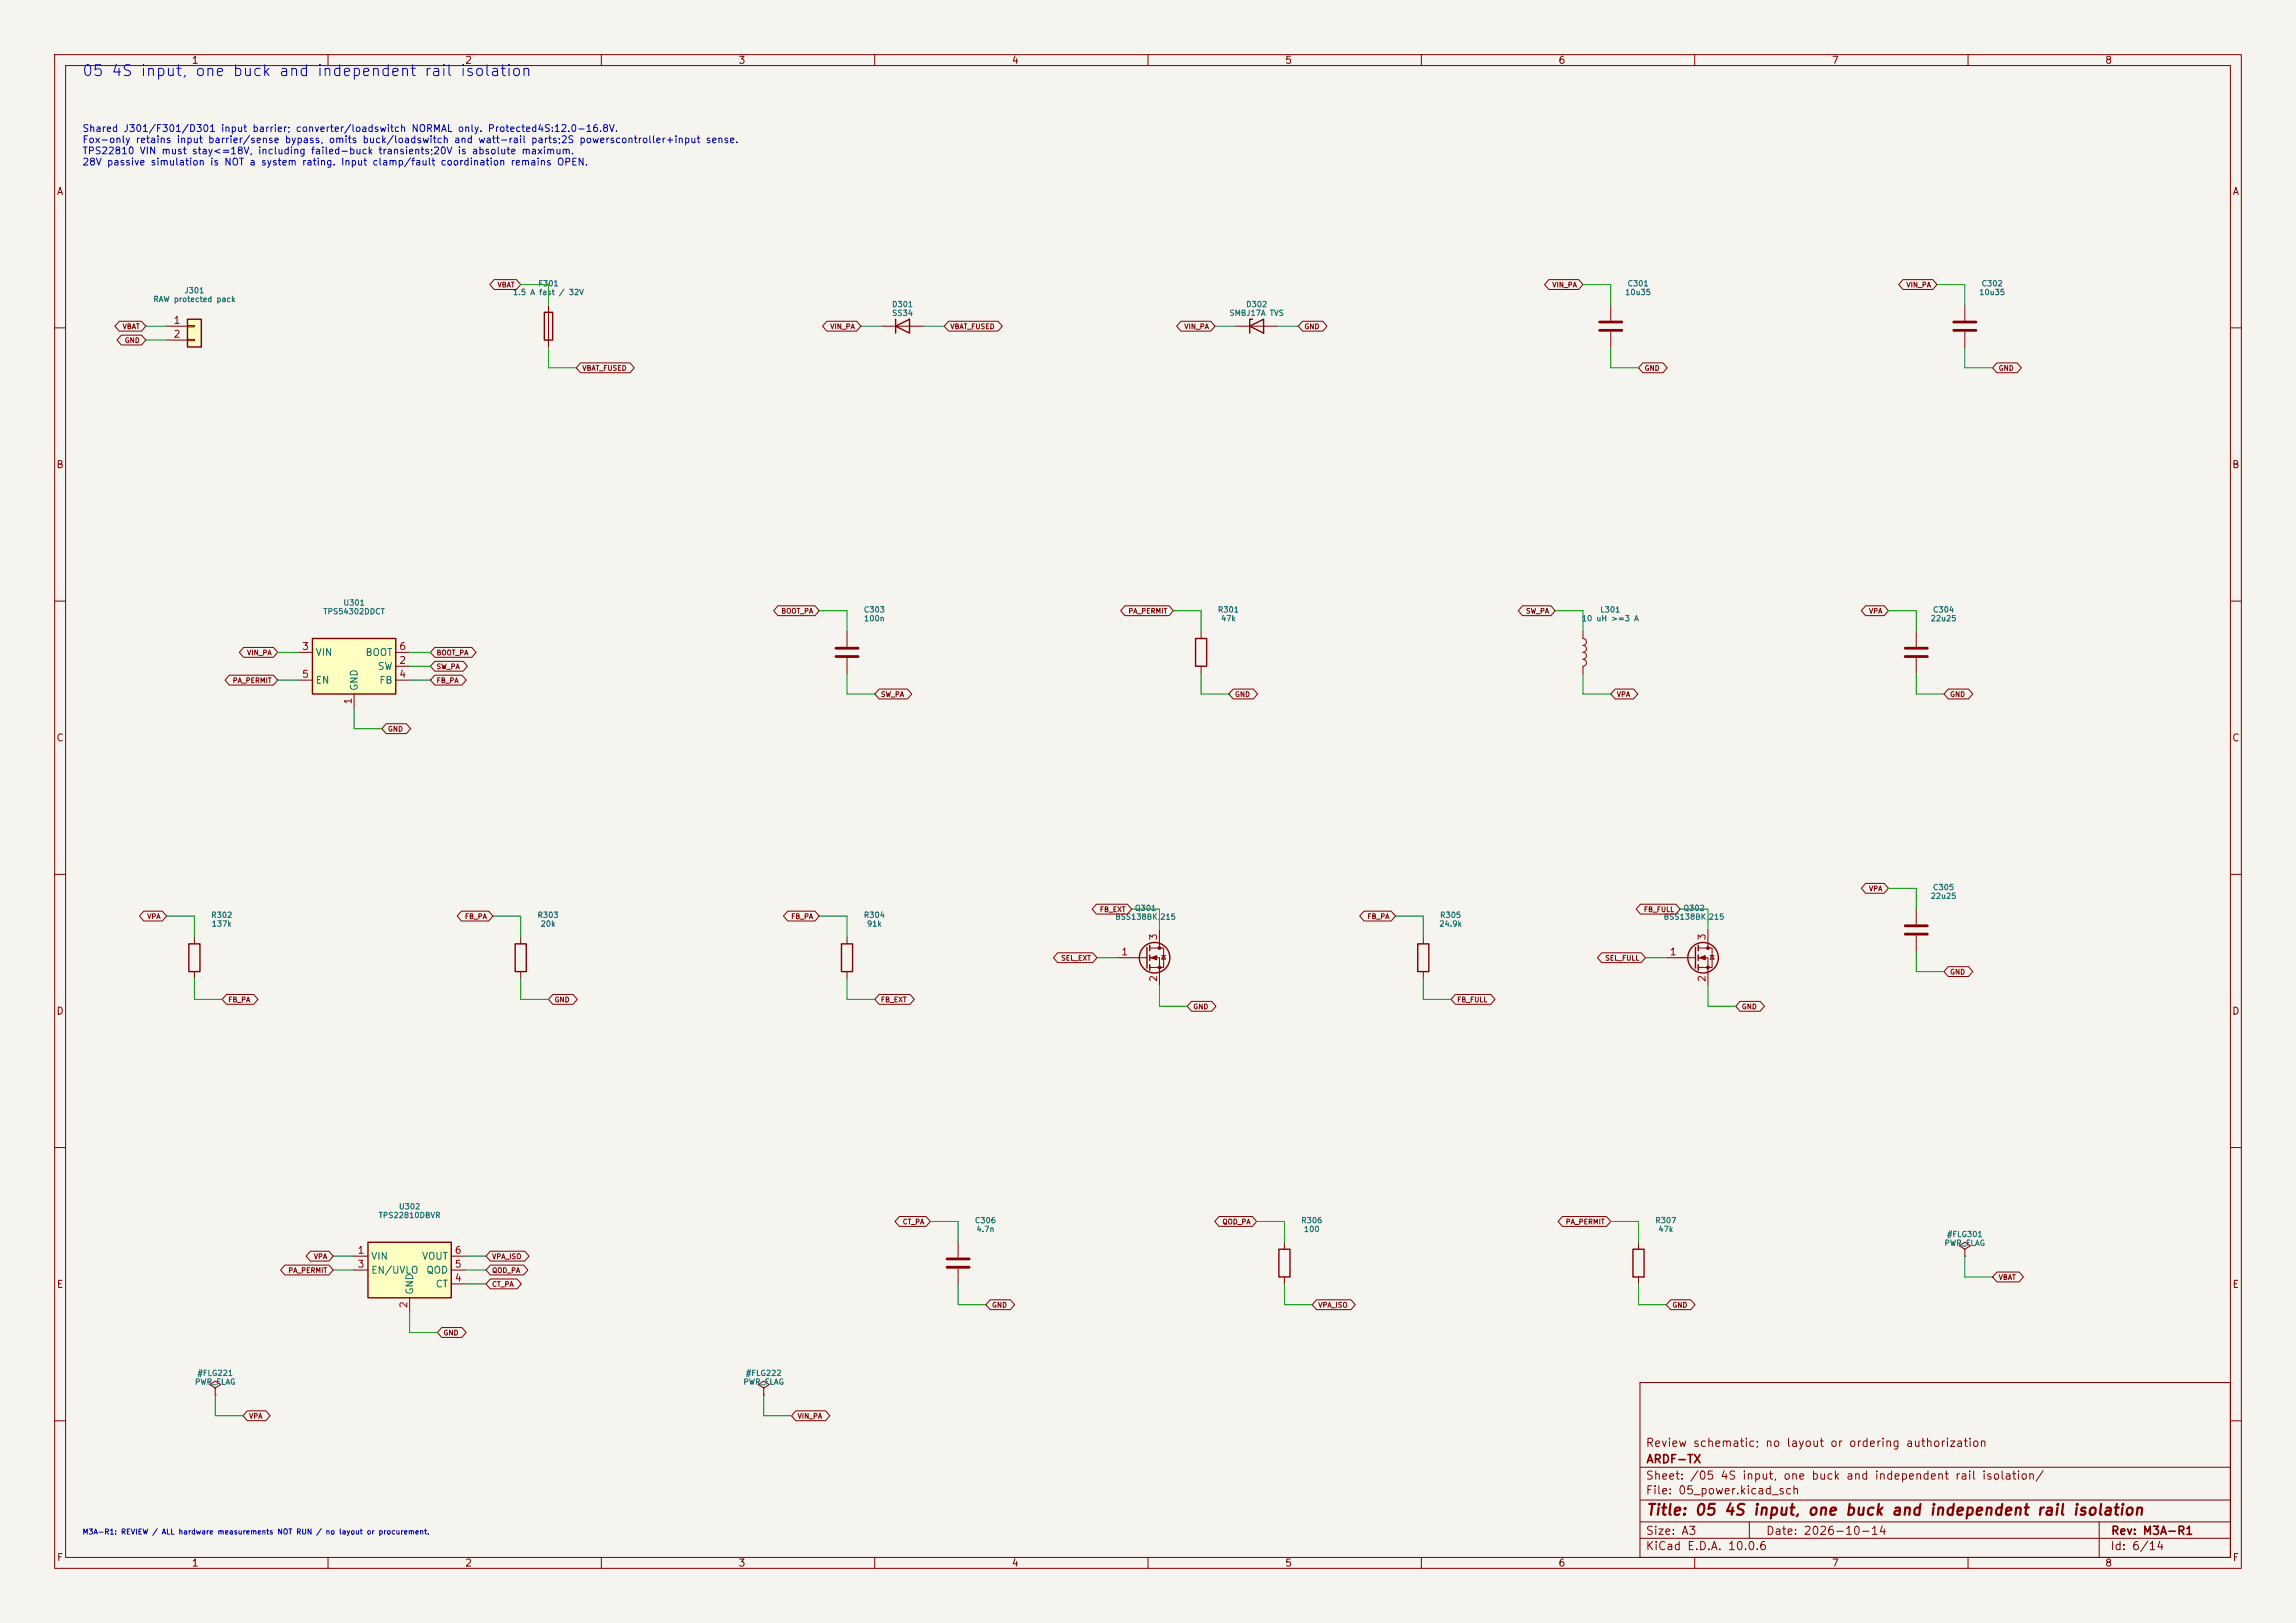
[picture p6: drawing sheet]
<svg xmlns="http://www.w3.org/2000/svg" width="420mm" height="297mm" viewBox="0 0 420 297" stroke-linecap="round" stroke-linejoin="round" font-family="sans-serif">
<defs><g id="words">
<text font-size="2" fill="#0000c2" x="14.9" y="14.4">05 4S input, one buck and independent rail isolation</text>
<text font-size="2" fill="#840000" x="301" y="277.8">Title: 05 4S input, one buck and independent rail isolation</text>
<g font-size="1.5" fill="#840000">
<text x="300.9" y="265.1">Review schematic; no layout or ordering authorization</text>
<text x="301" y="268.1">ARDF-TX</text>
<text x="300.9" y="273.8">File: 05_power.kicad_sch</text>
<text x="300.9" y="271.1">Sheet: /05 4S input, one buck and independent rail isolation/</text>
<text x="300.9" y="281.2">Size: A3</text>
<text x="322.9" y="281.2">Date: 2026-10-14</text>
<text x="386" y="281.2">Rev: M3A-R1</text>
<text x="300.9" y="284">KiCad E.D.A. 10.0.6</text>
<text x="385.9" y="284">Id: 6/14</text>
</g>
<g font-size="1.3" fill="#840000">
<text x="35" y="12">1</text>
<text x="85" y="12">2</text>
<text x="135" y="12">3</text>
<text x="185" y="12">4</text>
<text x="235" y="12">5</text>
<text x="285" y="12">6</text>
<text x="335" y="12">7</text>
<text x="385" y="12">8</text>
<text x="10.3" y="36">A</text>
<text x="408.3" y="36">A</text>
<text x="10.2" y="86">B</text>
<text x="408.2" y="86">B</text>
<text x="10.2" y="136">C</text>
<text x="408.2" y="136">C</text>
<text x="10.2" y="186">D</text>
<text x="408.2" y="186">D</text>
<text x="10.3" y="236">E</text>
<text x="408.3" y="236">E</text>
<text x="10.3" y="286">F</text>
<text x="35" y="287">1</text>
<text x="85" y="287">2</text>
<text x="135" y="287">3</text>
<text x="185" y="287">4</text>
<text x="235" y="287">5</text>
<text x="285" y="287">6</text>
<text x="335" y="287">7</text>
<text x="385" y="287">8</text>
<text x="408.3" y="286">F</text>
</g>
<g font-size="1.3" fill="#0000c2">
<text x="15" y="24.5">Shared J301/F301/D301 input barrier; converter/loadswitch NORMAL only. Protected4S:12.0-16.8V.</text>
<text x="15" y="26.5">Fox-only retains input barrier/sense bypass, omits buck/loadswitch and watt-rail parts;2S powerscontroller+input sense.</text>
<text x="15" y="28.5">TPS22810 VIN must stay&lt;=18V, including failed-buck transients;20V is absolute maximum.</text>
<text x="15" y="30.6">28V passive simulation is NOT a system rating. Input clamp/fault coordination remains OPEN.</text>
</g>
<g font-size="1.3" fill="#a90000">
<text x="31.7" y="59.6">1</text>
<text x="31.7" y="62.1">2</text>
<text x="55.1" y="119.2">3</text>
<text x="72.9" y="119.2">6</text>
<text x="55.1" y="124.3">5</text>
<text x="72.9" y="121.8">2</text>
<text x="72.9" y="124.3">4</text>
<text x="64.6" y="129" transform="rotate(-90 64.6 129)">1</text>
<text x="212" y="172.2" transform="rotate(-90 212 172.2)">3</text>
<text x="312.3" y="172.2" transform="rotate(-90 312.3 172.2)">3</text>
<text x="205" y="175.1">1</text>
<text x="212" y="179.8" transform="rotate(-90 212 179.8)">2</text>
<text x="305.3" y="175.1">1</text>
<text x="312.3" y="179.8" transform="rotate(-90 312.3 179.8)">2</text>
<text x="65.3" y="229.7">1</text>
<text x="65.3" y="232.3">3</text>
<text x="83.1" y="232.3">5</text>
<text x="83.1" y="229.7">6</text>
<text x="74.8" y="239.5" transform="rotate(-90 74.8 239.5)">2</text>
<text x="83.1" y="234.8">4</text>
</g>
<g font-size="1.3" fill="#006464">
<text x="57.6" y="120.3">VIN</text>
<text x="57.6" y="125.4">EN</text>
<text x="66.8" y="120.3">BOOT</text>
<text x="69" y="122.9">SW</text>
<text x="69.3" y="125.4">FB</text>
<text x="65.7" y="126.5" transform="rotate(-90 65.7 126.5)">GND</text>
<text x="67.8" y="230.8">VIN</text>
<text x="67.8" y="233.4">EN/UVLO</text>
<text x="77.1" y="230.8">VOUT</text>
<text x="77.9" y="233.4">QOD</text>
<text x="75.9" y="237" transform="rotate(-90 75.9 237)">GND</text>
<text x="79.6" y="235.9">CT</text>
</g>
<g font-size="1" fill="#006464">
<text x="33.7" y="53.9">J301</text>
<text x="98.4" y="52.6">F301</text>
<text x="297.6" y="52.6">C301</text>
<text x="362.4" y="52.6">C302</text>
<text x="27.9" y="55.5">RAW protected pack</text>
<text x="93.8" y="54.2">1.5 A fast / 32V</text>
<text x="163.1" y="56.4">D301</text>
<text x="163.1" y="58">SS34</text>
<text x="224.8" y="58">SMBJ17A TVS</text>
<text x="227.8" y="56.4">D302</text>
<text x="297.2" y="54.2">10u35</text>
<text x="362" y="54.2">10u35</text>
<text x="59.1" y="112.7">TPS54302DDCT</text>
<text x="62.7" y="111.1">U301</text>
<text x="157.9" y="112.3">C303</text>
<text x="158" y="113.9">100n</text>
<text x="222.7" y="112.3">R301</text>
<text x="223.3" y="113.9">47k</text>
<text x="289.2" y="113.9">10 uH &gt;=3 A</text>
<text x="292.6" y="112.3">L301</text>
<text x="353.1" y="113.9">22u25</text>
<text x="353.5" y="112.3">C304</text>
<text x="207.5" y="166.9">Q301</text>
<text x="307.8" y="166.9">Q302</text>
<text x="353.1" y="164.7">22u25</text>
<text x="353.5" y="163.1">C305</text>
<text x="38.5" y="168.2">R302</text>
<text x="38.6" y="169.8">137k</text>
<text x="98.2" y="168.2">R303</text>
<text x="98.8" y="169.8">20k</text>
<text x="157.9" y="168.2">R304</text>
<text x="158.5" y="169.8">91k</text>
<text x="203.9" y="168.5">BSS138BK,215</text>
<text x="263.2" y="169.8">24.9k</text>
<text x="263.3" y="168.2">R305</text>
<text x="304.2" y="168.5">BSS138BK,215</text>
<text x="72.9" y="221.5">U302</text>
<text x="69.2" y="223.1">TPS22810DBVR</text>
<text x="178.2" y="224.1">C306</text>
<text x="178.5" y="225.7">4.7n</text>
<text x="237.9" y="224.1">R306</text>
<text x="238.4" y="225.7">100</text>
<text x="302.7" y="224.1">R307</text>
<text x="303.3" y="225.7">47k</text>
<text x="356" y="226.6">#FLG301</text>
<text x="355.6" y="228.2">PWR_FLAG</text>
<text x="35.6" y="253.6">PWR_FLAG</text>
<text x="36" y="252">#FLG221</text>
<text x="135.9" y="253.6">PWR_FLAG</text>
<text x="136.3" y="252">#FLG222</text>
</g>
<text font-size="1" fill="#0000c2" x="15" y="281">M3A-R1: REVIEW / ALL hardware measurements NOT RUN / no layout or procurement.</text>
<g font-size=".9" fill="#840000">
<text x="90.9" y="52.8">VBAT</text>
<text x="283.9" y="52.8">VIN_PA</text>
<text x="348.6" y="52.8">VIN_PA</text>
<text x="22.3" y="60.4">VBAT</text>
<text x="22.7" y="63">GND</text>
<text x="151.8" y="60.4">VIN_PA</text>
<text x="173.7" y="60.4">VBAT_FUSED</text>
<text x="216.5" y="60.4">VIN_PA</text>
<text x="238.5" y="60.4">GND</text>
<text x="106.4" y="68.1">VBAT_FUSED</text>
<text x="300.7" y="68.1">GND</text>
<text x="365.5" y="68.1">GND</text>
<text x="142.8" y="112.5">BOOT_PA</text>
<text x="206.3" y="112.5">PA_PERMIT</text>
<text x="279" y="112.5">SW_PA</text>
<text x="341.8" y="112.5">VPA</text>
<text x="42.5" y="125.2">PA_PERMIT</text>
<text x="45.1" y="120.1">VIN_PA</text>
<text x="79.8" y="120.1">BOOT_PA</text>
<text x="79.8" y="122.7">SW_PA</text>
<text x="79.8" y="125.2">FB_PA</text>
<text x="161" y="127.7">SW_PA</text>
<text x="225.8" y="127.7">GND</text>
<text x="295.7" y="127.7">VPA</text>
<text x="356.6" y="127.7">GND</text>
<text x="70.9" y="134.1">GND</text>
<text x="201.1" y="167.1">FB_EXT</text>
<text x="300.6" y="167.1">FB_FULL</text>
<text x="341.8" y="163.3">VPA</text>
<text x="26.8" y="168.4">VPA</text>
<text x="84.9" y="168.4">FB_PA</text>
<text x="144.6" y="168.4">FB_PA</text>
<text x="250" y="168.4">FB_PA</text>
<text x="194" y="176">SEL_EXT</text>
<text x="293.5" y="176">SEL_FULL</text>
<text x="356.6" y="178.5">GND</text>
<text x="41.7" y="183.6">FB_PA</text>
<text x="101.4" y="183.6">GND</text>
<text x="161" y="183.6">FB_EXT</text>
<text x="218.2" y="184.9">GND</text>
<text x="266.5" y="183.6">FB_FULL</text>
<text x="318.5" y="184.9">GND</text>
<text x="165" y="224.3">CT_PA</text>
<text x="223.5" y="224.3">QOD_PA</text>
<text x="286.3" y="224.3">PA_PERMIT</text>
<text x="52.6" y="233.2">PA_PERMIT</text>
<text x="57.3" y="230.6">VPA</text>
<text x="89.9" y="233.2">QOD_PA</text>
<text x="89.9" y="230.6">VPA_ISO</text>
<text x="89.9" y="235.7">CT_PA</text>
<text x="181.4" y="239.5">GND</text>
<text x="241.1" y="239.5">VPA_ISO</text>
<text x="305.8" y="239.5">GND</text>
<text x="365.5" y="234.4">VBAT</text>
<text x="81" y="244.6">GND</text>
<text x="45.5" y="259.8">VPA</text>
<text x="145.8" y="259.8">VIN_PA</text>
</g>
</g></defs>
<path d="M0 0h420v297h-420z" fill="#f5f4ef" stroke="#f5f4ef" stroke-width=".18"/>
<g fill="none" stroke="#840000" stroke-width=".18">
<path d="M10 10h400v277h-400zM12 12h396v273h-396zM60 10v2M110 10v2M160 10v2M210 10v2M260 10v2M310 10v2M360 10v2M161.3 59.7h7.6M226.1 59.7h7.6M294.6 55.9v2.8"/>
<path d="M359.4 55.9v2.8M10 60h2M294.6 60.7v2.8M359.4 60.7v2.8M408 60h2M10 110h2M154.9 115.6v2.8M219.7 115.6v1.2M289.6 115.6v1.2a.63 .63 0 0 1 .6 .7 .63 .63 0 0 1-.6 .6 .64 .64 0 0 1 .6 .6 .64 .64 0 0 1-.6 .7M289.6 119.4a.63 .63 0 0 1 .6 .6 .63 .63 0 0 1-.6 .6 .64 .64 0 0 1 .6 .7 .64 .64 0 0 1-.6 .6v1.3M350.5 115.6v2.8M408 110h2"/>
<path d="M154.9 120.4v2.8M219.7 121.9v1.3M350.5 120.4v2.8M10 160h2M408 160h2M35.6 171.5v1.2M35.6 177.8v1.3M95.2 171.5v1.2M95.2 177.8v1.3M154.9 171.5v1.2M154.9 177.8v1.3M204.5 175.3h5.3"/>
<path d="M210.3 173.5h2.6v3.5h-2.6M210.3 175.3h1.8v5M212.1 170.2v3.3M212.5 174.9h.7M212.9 174.9l.3 .6h-.7zM304.8 175.3h5.3M310.6 173.5h2.6v3.5h-2.6M310.6 175.3h1.8v5M312.4 170.2v3.3M312.8 174.9h.8M313.2 174.9l.4 .6h-.8zM350.5 166.4v2.8"/>
<path d="M350.5 171.2v2.8M10 210h2M408 210h2M359.4 228.6l1-.6-1-.7-1 .7 1 .6v1.3M359.4 229.9h.1M39.4 254l1-.6-1-.7-1 .7 1 .6v1.3M39.4 255.3h.1M300 253h108v32h-108zM10 260h2M300 278.5h108M300 274.5h108M300 268.5h108"/>
<path d="M320 278.5v3M384 278.5v6.5M408 260h2M60 285v2M110 285v2M160 285v2M210 285v2M260 285v2M300 281.5h108M310 285v2M360 285v2"/>
</g>
<g fill="none" stroke="#840000" stroke-width=".25">
<path d="M163.8 59.7l2.6-1.3v2.6zM163.8 58.4v2.6M228.6 59.7l2.5-1.3v2.6zM229.1 58.4h-.5v2.6M218.7 116.8h2v5.1h-2zM34.5 172.7h2.1v5.1h-2.1zM94.2 172.7h2.1v5.1h-2.1zM153.9 172.7h2.1v5.1h-2.1zM209.8 173.4v3.8M210.3 173v1M210.3 174.8v1M210.3 176.5v1"/>
<path d="M310.1 173.4v3.8M310.6 173v1M310.6 174.8v1M310.6 176.5v1"/>
<circle cx="211.2" cy="175.3" r="2.79"/>
<circle cx="311.5" cy="175.3" r="2.79"/>
</g>
<g fill="#840000" stroke="#840000" stroke-width=".18">
<path d="M310.9 175.3l1-.4v.7z"/>
<path d="M210.6 175.3l1-.4v.7z"/>
<circle cx="312.4" cy="173.5" r=".25"/>
<circle cx="312.4" cy="177" r=".25"/>
<circle cx="212.1" cy="173.5" r=".25"/>
<circle cx="212.1" cy="177" r=".25"/>
</g>
<path d="M292.6 58.9h4.1M357.4 58.9h4M292.6 60.5h4.1M357.4 60.5h4M152.9 118.6h4.1M348.5 118.6h4.1M152.9 120.1h4.1M348.5 120.1h4.1M348.5 169.4h4.1M348.5 170.9h4.1" fill="none" stroke="#840000" stroke-width=".51"/>
<path d="M67.3 227.3h15.2v10.2h-15.2z" fill="#ffffc2"/>
<path d="M99.6 57.2h1.5v5h-1.5zM259.3 172.7h2.1v5.1h-2.1zM67.3 227.3h15.2v10.2h-15.2zM233.9 228.6h2.1v5.1h-2.1zM298.7 228.6h2v5.1h-2z" fill="none" stroke="#840000" stroke-width=".25"/>
<g fill="none" stroke="#840000" stroke-width=".18">
<path d="M100.3 55.9v7.6M260.3 171.5v1.2M260.3 177.8v1.3M64.8 229.9h2.5M64.8 232.4h2.5M74.9 237.5v2.5M82.5 229.9h2.6M82.5 232.4h2.6M82.5 234.9h2.6M175.3 227.3v2.8M175.3 232.2v2.7M234.9 227.3v1.3"/>
<path d="M234.9 233.7v1.2M299.7 227.3v1.3M299.7 233.7v1.2M139.7 254l1-.6-1-.7-1 .7 1 .6v1.3M139.7 255.3h.1"/>
</g>
<path d="M173.2 230.4h4.1M173.2 231.9h4.1" fill="none" stroke="#840000" stroke-width=".51"/>
<path d="M57.1 116.8h15.3v10.2h-15.3z" fill="#ffffc2"/>
<path d="M57.1 116.8h15.3v10.2h-15.3z" fill="none" stroke="#840000" stroke-width=".25"/>
<path d="M54.6 119.4h2.5M72.4 119.4h2.5M54.6 124.5h2.5M64.8 127v2.5M72.4 121.9h2.5M72.4 124.5h2.5" fill="none" stroke="#840000" stroke-width=".18"/>
<path d="M34.3 58.4h2.5v5.1h-2.5z" fill="#ffffc2"/>
<path d="M34.3 58.4h2.5v5.1h-2.5z" fill="none" stroke="#840000" stroke-width=".25"/>
<g fill="none" stroke="#840000" stroke-width=".18">
<path d="M21.8 58.8h4.1l.8 .9-.8 .9h-4.1l-.8-.9zM30.5 59.7h3.8M34.3 59.6h1.3v.2h-1.3zM90.4 51.2h4.1l.7 .9-.7 .9h-4.1l-.8-.9zM151.2 58.8h5.5l.8 .9-.8 .9h-5.5l-.7-.9zM173.5 58.8h9.1l.7 .9-.7 .9h-9.1l-.8-.9zM216 58.8h5.5l.7 .9-.7 .9h-5.5l-.8-.9zM238.3 58.8h3.7l.8 .9-.8 .9h-3.7l-.8-.9zM283.3 51.2h5.5l.8 .9-.8 .9h-5.5l-.8-.9zM348.1 51.2h5.4l.8 .9-.8 .9h-5.4l-.8-.9zM22.2 61.3h3.7l.8 .9-.8 .9h-3.7l-.8-.9zM30.5 62.2h3.8"/>
<path d="M34.3 62.1h1.3v.3h-1.3zM106.2 66.4h9l.8 .9-.8 .9h-9l-.8-.9zM300.5 66.4h3.7l.8 .9-.8 .9h-3.7l-.8-.9zM365.3 66.4h3.7l.8 .9-.8 .9h-3.7l-.8-.9zM44.6 118.5h5.4l.8 .9-.8 .9h-5.4l-.8-.9zM79.5 118.5h6.8l.8 .9-.8 .9h-6.8l-.8-.9zM142.3 110.9h6.8l.8 .9-.8 .9h-6.8l-.8-.9zM205.8 110.9h8l.8 .9-.8 .9h-8l-.8-.9zM278.5 110.9h5.2l.8 .9-.8 .9h-5.2l-.8-.9zM341.3 110.9h3.4l.7 .9-.7 .9h-3.4l-.8-.9zM42 123.6h8l.8 .9-.8 .9h-8l-.8-.9zM70.6 132.4h3.7l.8 1-.8 .9h-3.7l-.8-.9z"/>
<path d="M79.5 121h5.2l.8 .9-.8 .9h-5.2l-.8-.9zM79.5 123.6h5l.8 .9-.8 .9h-5l-.8-.9zM160.8 126.1h5.2l.8 .9-.8 .9h-5.2l-.8-.9zM225.6 126.1h3.7l.8 .9-.8 .9h-3.7l-.8-.9zM295.4 126.1h3.4l.8 .9-.8 .9h-3.4l-.8-.9zM356.4 126.1h3.7l.8 .9-.8 .9h-3.7l-.8-.9zM26.3 166.7h3.4l.8 .9-.8 .9h-3.4l-.8-.9zM84.4 166.7h5l.8 .9-.8 .9h-5l-.8-.9zM144.1 166.7h5l.8 .9-.8 .9h-5l-.8-.9zM193.5 174.4h6.4l.8 .9-.8 .9h-6.4l-.8-.9zM200.6 165.5h5.6l.8 .9-.8 .9h-5.6l-.8-.9zM249.5 166.7h5l.8 .9-.8 .9h-5l-.8-.9z"/>
<path d="M293 174.4h7.2l.8 .9-.8 .9h-7.2l-.8-.9zM300.1 165.5h6.5l.7 .9-.7 .9h-6.5l-.8-.9zM341.3 161.7h3.4l.7 .9-.7 .9h-3.4l-.8-.9zM356.4 176.9h3.7l.8 .9-.8 .9h-3.7l-.8-.9zM41.4 182h5l.8 .9-.8 .9h-5l-.8-.9zM101.1 182h3.7l.8 .9-.8 .9h-3.7l-.8-.9zM160.8 182h5.7l.8 .9-.8 .9h-5.7l-.8-.9zM218 183.2h3.6l.8 1-.8 .9h-3.6l-.8-.9zM266.2 182h6.5l.8 .9-.8 .9h-6.5l-.8-.9zM318.3 183.2h3.7l.8 1-.8 .9h-3.7l-.8-.9zM52.1 231.5h8.1l.8 .9-.8 .9h-8.1l-.8-.9zM56.8 229h3.4l.8 .9-.8 .9h-3.4l-.8-.9z"/>
<path d="M89.7 231.5h6.1l.8 .9-.8 .9h-6.1l-.8-.9zM89.7 229h6.3l.8 .9-.8 .9h-6.3l-.8-.9zM89.7 234h4.9l.8 .9-.8 1h-4.9l-.8-1zM164.5 222.6h4.9l.8 .9-.8 .9h-4.9l-.8-.9zM181.1 237.9h3.7l.8 .9-.8 .9h-3.7l-.8-.9zM223 222.6h6.1l.8 .9-.8 .9h-6.1l-.8-.9zM240.8 237.9h6.3l.8 .9-.8 .9h-6.3l-.8-.9zM285.8 222.6h8.1l.7 .9-.7 .9h-8.1l-.8-.9zM305.6 237.9h3.7l.8 .9-.8 .9h-3.7l-.8-.9zM365.3 232.8h4.1l.7 .9-.7 .9h-4.1l-.8-.9zM45.2 258.2h3.4l.8 .9-.8 .9h-3.4l-.8-.9zM80.8 242.9h3.7l.8 .9-.8 .9h-3.7l-.8-.9z"/>
<path d="M145.6 258.2h5.4l.8 .9-.8 .9h-5.4l-.8-.9z"/>
</g>
<g fill="none" stroke="#009600" stroke-width=".18">
<path d="M26.7 59.7h3.8M95.2 52.1h5.1v3.8M157.5 59.7h3.8M168.9 59.7h3.8M222.2 59.7h3.9M233.7 59.7h3.8M289.6 52.1h5v3.8M354.3 52.1h5.1v3.8M26.7 62.2h3.8M100.3 63.5v3.8h5.1M294.6 63.5v3.8h5.1M359.4 63.5v3.8h5.1"/>
<path d="M50.8 119.4h3.8M74.9 119.4h3.8M149.9 111.8h5v3.8M214.6 111.8h5.1v3.8M284.5 111.8h5.1v3.8M345.4 111.8h5.1v3.8M50.8 124.5h3.8M64.8 129.5v3.9h5M74.9 124.5h3.8M74.9 121.9h3.8M154.9 123.2v3.8h5.1M219.7 123.2v3.8h5.1"/>
<path d="M289.6 123.2v3.8h5M350.5 123.2v3.8h5.1M30.5 167.6h5.1v3.9M35.6 179.1v3.8h5M90.2 167.6h5v3.9M95.2 179.1v3.8h5.1M149.9 167.6h5v3.9M154.9 179.1v3.8h5.1M200.7 175.3h3.8M207 166.4h5.1v3.8M255.3 167.6h5v3.9M260.3 179.1v3.8h5.1"/>
<path d="M301 175.3h3.8M307.3 166.4h5.1v3.8M345.4 162.6h5.1v3.8M350.5 174v3.8h5.1M212.1 180.3v3.9h5.1M312.4 180.3v3.9h5.1M61 229.9h3.8M61 232.4h3.8M85.1 229.9h3.8M85.1 232.4h3.8M85.1 234.9h3.8M170.2 223.5h5.1v3.8"/>
<path d="M175.3 234.9v3.9h5M229.9 223.5h5v3.8M234.9 234.9v3.9h5.1M294.6 223.5h5.1v3.8M299.7 234.9v3.9h5.1M359.4 229.9v3.8h5.1M39.4 255.3v3.8h5M74.9 240v3.8h5.1M139.7 255.3v3.8h5.1"/>
</g>
<use href="#words"/>
</svg>
